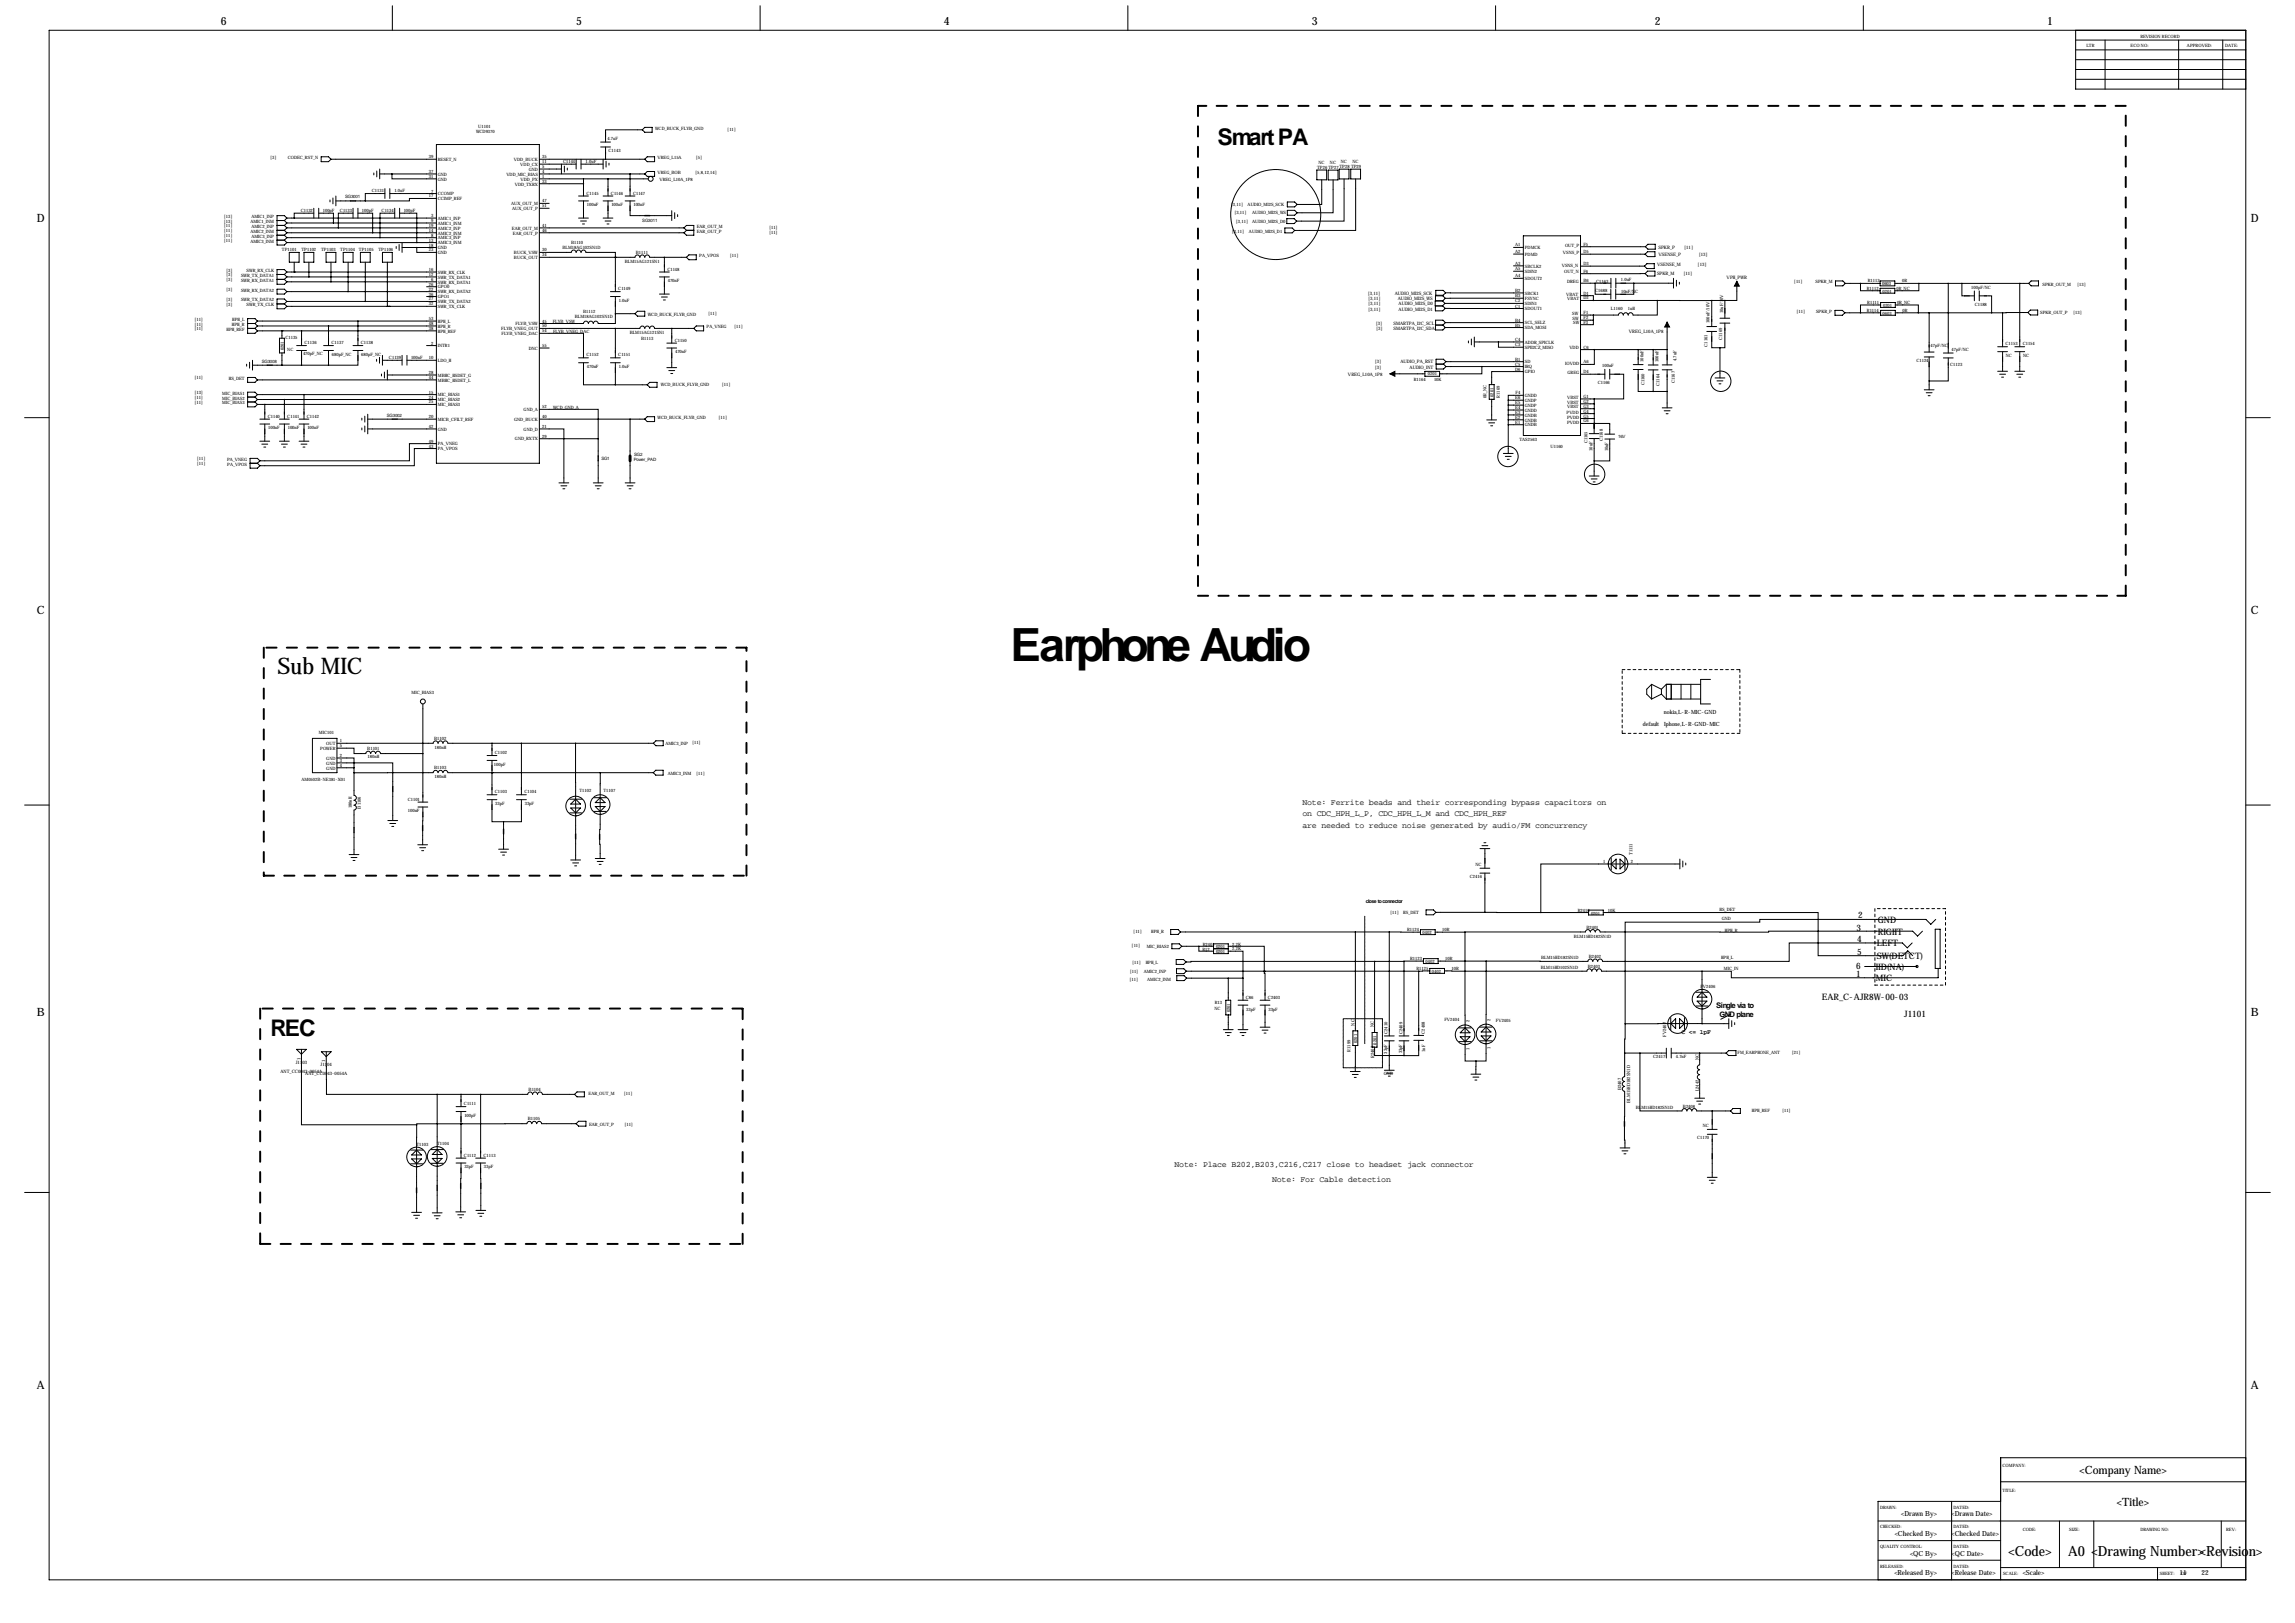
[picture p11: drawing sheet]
<svg xmlns="http://www.w3.org/2000/svg" width="1189mm" height="841mm" viewBox="0 0 1189 841" stroke-linecap="round" stroke-linejoin="round" font-family="sans-serif">
<defs><g id="words">
<text font-size="23.7" x="524" y="342">Earphone Audio</text>
<g font-size="11.9">
<text x="631" y="75">Smart PA</text>
<text x="144" y="349">Sub MIC</text>
<text x="140" y="536">REC</text>
</g>
<g font-size="7.3">
<text x="1040" y="806">&lt;Code&gt;</text>
<text x="1071" y="806">A0 &lt;Drawing Number&gt;&lt;Revision&gt;</text>
</g>
<g font-size="5.9">
<text x="114" y="13">6</text>
<text x="299" y="13">5</text>
<text x="489" y="13">4</text>
<text x="680" y="13">3</text>
<text x="857" y="13">2</text>
<text x="1061" y="13">1</text>
<text x="19" y="115">D</text>
<text x="1166" y="115">D</text>
<text x="19" y="318">C</text>
<text x="1166" y="318">C</text>
<text x="19" y="526">B</text>
<text x="1166" y="526">B</text>
<text x="19" y="719">A</text>
<text x="1166" y="719">A</text>
<text x="1077" y="763">&lt;Company Name&gt;</text>
<text x="1097" y="780">&lt;Title&gt;</text>
</g>
<g font-size="4.6">
<text x="963" y="476">2</text>
<text x="973" y="478">GND</text>
<text x="962" y="482">3</text>
<text x="973" y="484">RIGHT</text>
<text x="962" y="488">4</text>
<text x="972" y="490">LEFT</text>
<text x="962" y="495">5</text>
<text x="972" y="497">SW(DETCT)</text>
<text x="962" y="502">6</text>
<text x="972" y="502">HD(NA)</text>
<text x="962" y="506">1</text>
<text x="972" y="508">MIC</text>
<text x="944" y="518">EAR_C-AJR8W-00-03</text>
<text x="986" y="527">J1101</text>
</g>
<g font-size="4.3">
<text x="675" y="417">Note: Ferrite beads and their corresponding bypass capacitors on</text>
<text x="675" y="423">on CDC_HPH_L_P, CDC_HPH_L_M and CDC_HPH_REF</text>
<text x="675" y="429">are needed to reduce noise generated by audio/FM concurrency</text>
<text x="608" y="605">Note: Place B202,B203,C216,C217 close to headset jack connector</text>
<text x="659" y="612">Note: For Cable detection</text>
</g>
<g font-size="4">
<text x="889" y="522">Single via to</text>
<text x="891" y="527">GND plane</text>
</g>
<g font-size="3.6">
<text x="985" y="785">&lt;Drawn By&gt;</text>
<text x="1011" y="785">&lt;Drawn Date&gt;</text>
<text x="982" y="796">&lt;Checked By&gt;</text>
<text x="1011" y="796">&lt;Checked Date&gt;</text>
<text x="989" y="806">&lt;QC By&gt;</text>
<text x="1011" y="806">&lt;QC Date&gt;</text>
<text x="981" y="816">&lt;Released By&gt;</text>
<text x="1011" y="816">&lt;Release Date&gt;</text>
<text x="1048" y="816">&lt;Scale&gt;</text>
<text x="1129" y="816">11</text>
<text x="1141" y="816">22</text>
</g>
<text font-size="3.3" x="871" y="536">C &lt;= 1pF</text>
<g font-size="3">
<text x="862" y="370">nokia,L-R-MIC-GND</text>
<text x="851" y="376">default</text>
<text x="862" y="376">Iphone,L-R-GND-MIC</text>
</g>
<text font-size="2.6" x="707" y="468">close to connector</text>
<g font-size="2.4">
<text x="859" y="129">SPKR_P</text>
<text x="872" y="129">[11]</text>
<text x="858" y="138">VSENSE_M</text>
<text x="859" y="133">VSENSE_P</text>
<text x="879" y="138">[13]</text>
<text x="880" y="133">[13]</text>
<text x="858" y="142">SPKR_M</text>
<text x="872" y="142">[11]</text>
<text x="894" y="144">VPH_PWR</text>
<text x="708" y="153">[3,11]</text>
<text x="709" y="155">[3,11]</text>
<text x="722" y="153">AUDIO_MI2S_SCK</text>
<text x="724" y="155">AUDIO_MI2S_WS</text>
<text x="709" y="161">[3,11]</text>
<text x="709" y="158">[3,11]</text>
<text x="724" y="161">AUDIO_MI2S_D1</text>
<text x="724" y="158">AUDIO_MI2S_D0</text>
<text x="713" y="168">[3]</text>
<text x="713" y="171">[3]</text>
<text x="722" y="171">SMARTPA_I2C_SDA</text>
<text x="722" y="168">SMARTPA_I2C_SCL</text>
<text x="844" y="172">VREG_L10A_1P8</text>
<text x="712" y="188">[3]</text>
<text x="712" y="191">[3]</text>
<text x="725" y="188">AUDIO_PA_RST</text>
<text x="730" y="191">AUDIO_INT</text>
<text x="698" y="195">VREG_L10A_1P8</text>
<text x="153" y="551">J1103</text>
<text x="156" y="549" transform="rotate(-90 156 549)">1</text>
<text x="169" y="550" transform="rotate(-90 169 550)">1</text>
<text x="145" y="556">ANT_CC0043-0054A</text>
<text x="158" y="557">ANT_CC0043-0054A</text>
<text x="166" y="552">J1104</text>
</g>
<g font-size="2.3">
<text x="1109" y="19">REVISION RECORD</text>
<text x="1081" y="25">LTR</text>
<text x="1104" y="25">ECO NO:</text>
<text x="1133" y="25">APPROVED:</text>
<text x="1153" y="25">DATE:</text>
<text x="247" y="69">WCD9370</text>
<text x="248" y="66">U1101</text>
<text x="339" y="67">WCD_BUCK_FLYB_GND</text>
<text x="377" y="68">[11]</text>
<text x="315" y="73">4.7uF</text>
<text x="140" y="82">[3]</text>
<text x="149" y="82">CODEC_RST_N</text>
<text x="222" y="82">39</text>
<text x="227" y="83">RESET_N</text>
<text x="266" y="83">VDD_BUCK</text>
<text x="281" y="82">35</text>
<text x="315" y="79">C1143</text>
<text x="341" y="82">VREG_L15A</text>
<text x="360" y="82">[5]</text>
<text x="222" y="90">37</text>
<text x="270" y="86">VDD_CX</text>
<text x="274" y="88">GND</text>
<text x="281" y="90">4</text>
<text x="281" y="87">5</text>
<text x="281" y="85">11</text>
<text x="292" y="84">C1144</text>
<text x="303" y="84">1.0uF</text>
<text x="682" y="88">TP26TP27 TP28 TP29</text>
<text x="683" y="85">NC</text>
<text x="689" y="85">NC</text>
<text x="695" y="84">NC</text>
<text x="701" y="84">NC</text>
<text x="222" y="92">31</text>
<text x="227" y="94">GND</text>
<text x="227" y="91">GND</text>
<text x="262" y="91">VDD_MIC_BIAS</text>
<text x="270" y="94">VDD_PX</text>
<text x="281" y="92">1</text>
<text x="281" y="95">33</text>
<text x="341" y="90">VREG_BOB</text>
<text x="342" y="94">VREG_L10A_1P8</text>
<text x="360" y="90">[5,8,12,14]</text>
<text x="193" y="100">C1131</text>
<text x="204" y="100">1.0uF</text>
<text x="223" y="100">7</text>
<text x="227" y="101">CCOMP</text>
<text x="267" y="96">VDD_TXRX</text>
<text x="304" y="101">C1145</text>
<text x="316" y="101">C1146</text>
<text x="328" y="101">C1147</text>
<text x="179" y="103">SG3001</text>
<text x="222" y="102">17</text>
<text x="227" y="104">CCIMP_REF</text>
<text x="265" y="106">AUX_OUT_M</text>
<text x="281" y="105">47</text>
<text x="281" y="107">51</text>
<text x="304" y="107">100nF</text>
<text x="317" y="107">100nF</text>
<text x="328" y="107">100nF</text>
<text x="638" y="107">[3,11]</text>
<text x="646" y="107">AUDIO_MI2S_SCK</text>
<text x="116" y="113">[13]</text>
<text x="130" y="113">AMIC1_INP</text>
<text x="156" y="110">C1132</text>
<text x="167" y="110">100pF</text>
<text x="176" y="110">C1133</text>
<text x="188" y="110">100pF</text>
<text x="198" y="110">C1134</text>
<text x="209" y="110">100pF</text>
<text x="223" y="112">3</text>
<text x="227" y="114">AMIC1_INP</text>
<text x="265" y="109">AUX_OUT_P</text>
<text x="639" y="111">[3,11]</text>
<text x="649" y="111">AUDIO_MI2S_WS</text>
<text x="116" y="115">[13]</text>
<text x="116" y="118">[11]</text>
<text x="130" y="115">AMIC1_INM</text>
<text x="130" y="118">AMIC2_INP</text>
<text x="222" y="118">19</text>
<text x="223" y="115">9</text>
<text x="227" y="116">AMIC1_INM</text>
<text x="227" y="119">AMIC2_INP</text>
<text x="265" y="119">EAR_OUT_M</text>
<text x="281" y="118">41</text>
<text x="333" y="115">SG3011</text>
<text x="361" y="118">EAR_OUT_M</text>
<text x="398" y="119">[11]</text>
<text x="640" y="115">[3,11]</text>
<text x="649" y="115">AUDIO_MI2S_D0</text>
<text x="116" y="120">[11]</text>
<text x="116" y="123">[11]</text>
<text x="116" y="125">[11]</text>
<text x="130" y="121">AMIC2_INM</text>
<text x="130" y="126">AMIC3_INM</text>
<text x="130" y="123">AMIC3_INP</text>
<text x="222" y="125">13</text>
<text x="222" y="120">14</text>
<text x="223" y="123">8</text>
<text x="227" y="124">AMIC3_INP</text>
<text x="227" y="121">AMIC2_INM</text>
<text x="266" y="121">EAR_OUT_P</text>
<text x="281" y="120">46</text>
<text x="361" y="121">EAR_OUT_P</text>
<text x="398" y="121">[11]</text>
<text x="638" y="121">[3,11]</text>
<text x="647" y="120">AUDIO_MI2S_D1</text>
<text x="146" y="130">TP1101</text>
<text x="156" y="130">TP1102</text>
<text x="166" y="130">TP1103</text>
<text x="176" y="130">TP1104</text>
<text x="186" y="130">TP1105</text>
<text x="196" y="130">TP1106</text>
<text x="222" y="128">18</text>
<text x="222" y="130">23</text>
<text x="227" y="127">AMIC3_INM</text>
<text x="227" y="129">GND</text>
<text x="227" y="132">GND</text>
<text x="266" y="132">BUCK_VSW</text>
<text x="281" y="130">30</text>
<text x="291" y="129">BLM18AG102SN1D</text>
<text x="296" y="126">B1110</text>
<text x="329" y="132">B1111</text>
<text x="785" y="128">A1</text>
<text x="785" y="131">A2</text>
<text x="790" y="129">PDMCK</text>
<text x="810" y="131">VSNS_P</text>
<text x="811" y="128">OUT_P</text>
<text x="820" y="127">F5</text>
<text x="820" y="131">D5</text>
<text x="266" y="134">BUCK_OUT</text>
<text x="281" y="133">34</text>
<text x="324" y="136">BLM15AG121SN1</text>
<text x="362" y="133">PA_VPOS</text>
<text x="378" y="133">[11]</text>
<text x="785" y="137">A3</text>
<text x="790" y="133">PDMD</text>
<text x="820" y="137">D3</text>
<text x="117" y="141">[3]</text>
<text x="117" y="143">[3]</text>
<text x="125" y="143">SWR_TX_DATA1</text>
<text x="128" y="141">SWR_RX_CLK</text>
<text x="222" y="143">12</text>
<text x="222" y="140">16</text>
<text x="227" y="142">SWR_RX_CLK</text>
<text x="346" y="140">C1148</text>
<text x="785" y="140">A5</text>
<text x="785" y="144">A4</text>
<text x="790" y="139">SBCLK2</text>
<text x="790" y="141">SDIN2</text>
<text x="809" y="138">VSNS_N</text>
<text x="810" y="142">OUT_N</text>
<text x="820" y="141">F6</text>
<text x="117" y="146">[3]</text>
<text x="125" y="146">SWR_RX_DATA1</text>
<text x="222" y="148">26</text>
<text x="223" y="145">6</text>
<text x="227" y="147">SWR_RX_DATA1</text>
<text x="227" y="144">SWR_TX_DATA1</text>
<text x="227" y="149">GPO0</text>
<text x="346" y="146">470nF</text>
<text x="790" y="145">SDOUT2</text>
<text x="812" y="146">DREG</text>
<text x="820" y="146">B6</text>
<text x="827" y="146">C1163</text>
<text x="840" y="146">1.0uF</text>
<text x="929" y="147">[11]</text>
<text x="940" y="147">SPKR_M</text>
<text x="968" y="146">R1113</text>
<text x="975" y="148">0603</text>
<text x="985" y="146">0R</text>
<text x="1021" y="150">100pF/NC</text>
<text x="1058" y="148">SPKR_OUT_M</text>
<text x="1076" y="148">[13]</text>
<text x="117" y="151">[3]</text>
<text x="117" y="156">[3]</text>
<text x="125" y="151">SWR_RX_DATA2</text>
<text x="222" y="151">22</text>
<text x="222" y="156">27</text>
<text x="222" y="153">36</text>
<text x="227" y="152">SWR_RX_DATA2</text>
<text x="227" y="155">GPO1</text>
<text x="320" y="150">C1149</text>
<text x="785" y="151">B2</text>
<text x="785" y="154">B3</text>
<text x="790" y="153">SBCK1</text>
<text x="790" y="155">FSYNC</text>
<text x="811" y="153">VBAT</text>
<text x="812" y="156">VBAT</text>
<text x="820" y="155">D2</text>
<text x="820" y="153">D1</text>
<text x="826" y="151">C1688</text>
<text x="840" y="152">10nF/NC</text>
<text x="967" y="150">R1112</text>
<text x="975" y="152">0201</text>
<text x="982" y="150">0R_NC</text>
<text x="117" y="158">[3]</text>
<text x="125" y="156">SWR_TX_DATA2</text>
<text x="128" y="159">SWR_TX_CLK</text>
<text x="222" y="158">32</text>
<text x="227" y="157">SWR_TX_DATA2</text>
<text x="227" y="160">SWR_TX_CLK</text>
<text x="302" y="162">B1112</text>
<text x="320" y="156">1.0uF</text>
<text x="785" y="159">C1</text>
<text x="785" y="157">C2</text>
<text x="790" y="161">SDOUT1</text>
<text x="790" y="158">SDIN1</text>
<text x="835" y="161">L1160</text>
<text x="843" y="161">1uH</text>
<text x="967" y="161">R1114</text>
<text x="967" y="158">R1111</text>
<text x="975" y="159">0201</text>
<text x="983" y="158">0R_NC</text>
<text x="986" y="161">0R</text>
<text x="1023" y="158">C1188</text>
<text x="101" y="166">[11]</text>
<text x="120" y="166">HPH_L</text>
<text x="222" y="166">53</text>
<text x="227" y="167">HPH_L</text>
<text x="281" y="167">45</text>
<text x="286" y="167">FLYB_VSW</text>
<text x="298" y="165">BLM18AG102SN1D</text>
<text x="336" y="164">WCD_BUCK_FLYB_GND</text>
<text x="367" y="163">[11]</text>
<text x="785" y="167">B4</text>
<text x="814" y="163">SW</text>
<text x="815" y="166">SW</text>
<text x="820" y="168">F3</text>
<text x="820" y="163">F1</text>
<text x="820" y="165">F2</text>
<text x="886" y="167" transform="rotate(-90 886 167)">100nF/10V</text>
<text x="893" y="162" transform="rotate(-90 893 162)">10uF/10V</text>
<text x="931" y="162">[11]</text>
<text x="941" y="162">SPKR_P</text>
<text x="975" y="163">0603</text>
<text x="1057" y="163">SPKR_OUT_P</text>
<text x="1074" y="163">[13]</text>
<text x="101" y="169">[11]</text>
<text x="101" y="171">[11]</text>
<text x="117" y="171">HPH_REF</text>
<text x="120" y="169">HPH_R</text>
<text x="222" y="171">38</text>
<text x="222" y="168">48</text>
<text x="227" y="172">HPH_REF</text>
<text x="227" y="170">HPH_R</text>
<text x="260" y="171">FLYB_VNEG_OUT</text>
<text x="260" y="174">FLYB_VNEG_DAC</text>
<text x="267" y="168">FLYB_VSW</text>
<text x="281" y="170">50</text>
<text x="281" y="172">54</text>
<text x="287" y="173">FLYB_VNEG_DAC</text>
<text x="326" y="173">BLM15AG121SN1</text>
<text x="366" y="170">PA_VNEG</text>
<text x="380" y="170">[11]</text>
<text x="785" y="169">B5</text>
<text x="790" y="168">SCL_SELZ</text>
<text x="790" y="171">SDA_MOSI</text>
<text x="815" y="168">SW</text>
<text x="148" y="175">C1135</text>
<text x="158" y="178">C1136</text>
<text x="172" y="178">C1137</text>
<text x="187" y="178">C1138</text>
<text x="223" y="178">2</text>
<text x="227" y="180">INTR1</text>
<text x="281" y="180">55</text>
<text x="332" y="176">B1113</text>
<text x="350" y="177">C1150</text>
<text x="785" y="179">C3</text>
<text x="785" y="177">C4</text>
<text x="790" y="178">ADDR_SPICLK</text>
<text x="885" y="180" transform="rotate(-90 885 180)">C1161</text>
<text x="892" y="176" transform="rotate(-90 892 176)">C1169</text>
<text x="1000" y="180">47pF/NC</text>
<text x="1039" y="179">C1153</text>
<text x="1048" y="179">C1154</text>
<text x="147" y="181" transform="rotate(-90 147 181)">0201</text>
<text x="149" y="182">NC</text>
<text x="157" y="184">470pF_NC</text>
<text x="172" y="184">680pF_NC</text>
<text x="187" y="184">680pF_NC</text>
<text x="213" y="186">100nF</text>
<text x="274" y="181">DNC</text>
<text x="304" y="185">C1152</text>
<text x="320" y="185">C1151</text>
<text x="350" y="183">470nF</text>
<text x="790" y="181">SPII2CZ_MISO</text>
<text x="813" y="181">VDD</text>
<text x="820" y="181">C6</text>
<text x="1011" y="182">47pF/NC</text>
<text x="1039" y="185">NC</text>
<text x="1048" y="185">NC</text>
<text x="136" y="188">SG3008</text>
<text x="202" y="186">C1139</text>
<text x="222" y="186">10</text>
<text x="227" y="188">LDO_H</text>
<text x="304" y="191">470nF</text>
<text x="320" y="191">1.0uF</text>
<text x="785" y="189">C5</text>
<text x="785" y="192">D6</text>
<text x="785" y="187">B1</text>
<text x="790" y="191">IRQ</text>
<text x="790" y="188">SD</text>
<text x="811" y="189">IOVDD</text>
<text x="820" y="188">A6</text>
<text x="830" y="190">100nF</text>
<text x="851" y="187" transform="rotate(-90 851 187)">100nF</text>
<text x="859" y="188" transform="rotate(-90 859 188)">100nF</text>
<text x="869" y="187" transform="rotate(-90 869 187)">4.7uF</text>
<text x="993" y="188">C1124</text>
<text x="1010" y="190">C1123</text>
<text x="101" y="197">[11]</text>
<text x="119" y="197">HS_DET</text>
<text x="222" y="194">28</text>
<text x="222" y="196">44</text>
<text x="227" y="195">MBHC_HSDET_G</text>
<text x="227" y="198">MBHC_HSDET_L</text>
<text x="732" y="197">R1164</text>
<text x="740" y="194">0201</text>
<text x="743" y="197">10K</text>
<text x="790" y="193">GPIO</text>
<text x="812" y="194">GREG</text>
<text x="820" y="193">D4</text>
<text x="222" y="204">15</text>
<text x="342" y="200">WCD_BUCK_FLYB_GND</text>
<text x="374" y="200">[11]</text>
<text x="828" y="199">C1166</text>
<text x="852" y="200" transform="rotate(-90 852 200)">C1160</text>
<text x="860" y="200" transform="rotate(-90 860 200)">C1164</text>
<text x="868" y="199" transform="rotate(-90 868 199)">C1167</text>
<text x="101" y="204">[13]</text>
<text x="101" y="207">[11]</text>
<text x="101" y="209">[11]</text>
<text x="115" y="204">MIC_BIAS1</text>
<text x="115" y="207">MIC_BIAS2</text>
<text x="115" y="209">MIC_BIAS3</text>
<text x="222" y="206">24</text>
<text x="222" y="209">25</text>
<text x="227" y="205">MIC_BIAS1</text>
<text x="227" y="208">MIC_BIAS2</text>
<text x="770" y="206" transform="rotate(-90 770 206)">0R_NC</text>
<text x="774" y="206" transform="rotate(-90 774 206)">0201</text>
<text x="777" y="206" transform="rotate(-90 777 206)">R1169</text>
<text x="785" y="207">E6</text>
<text x="785" y="209">E5</text>
<text x="785" y="204">F4</text>
<text x="790" y="206">GNDD</text>
<text x="790" y="208">GNDP</text>
<text x="812" y="207">VBST</text>
<text x="812" y="209">VBST</text>
<text x="820" y="206">G1</text>
<text x="820" y="209">G2</text>
<text x="200" y="216">SG3002</text>
<text x="227" y="210">MIC_BIAS3</text>
<text x="271" y="213">GND_A</text>
<text x="281" y="212">52</text>
<text x="287" y="212">WCD_GND_A</text>
<text x="785" y="212">E4</text>
<text x="785" y="214">E3</text>
<text x="790" y="211">GNDP</text>
<text x="790" y="213">GNDD</text>
<text x="790" y="216">GNDB</text>
<text x="812" y="214">PVDD</text>
<text x="812" y="212">VBST</text>
<text x="820" y="211">G3</text>
<text x="820" y="214">G4</text>
<text x="139" y="216">C1140</text>
<text x="149" y="216">C1141</text>
<text x="159" y="216">C1142</text>
<text x="222" y="217">20</text>
<text x="222" y="222">42</text>
<text x="227" y="218">MICB_CFILT_REF</text>
<text x="266" y="218">GND_BUCK</text>
<text x="281" y="222">21</text>
<text x="281" y="217">40</text>
<text x="341" y="217">WCD_BUCK_FLYB_GND</text>
<text x="372" y="217">[11]</text>
<text x="785" y="217">E2</text>
<text x="785" y="219">E1</text>
<text x="790" y="218">GNDB</text>
<text x="790" y="221">GNDB</text>
<text x="812" y="217">PVDD</text>
<text x="812" y="220">PVDD</text>
<text x="820" y="216">G5</text>
<text x="820" y="219">G6</text>
<text x="139" y="222">100nF</text>
<text x="149" y="222">100nF</text>
<text x="159" y="222">100nF</text>
<text x="227" y="223">GND</text>
<text x="271" y="223">GND_D</text>
<text x="281" y="227">29</text>
<text x="838" y="227">16V</text>
<text x="222" y="232">43</text>
<text x="222" y="229">49</text>
<text x="227" y="233">PA_VPOS</text>
<text x="227" y="231">PA_VNEG</text>
<text x="267" y="228">GND_RXTX</text>
<text x="787" y="228">TAS2563</text>
<text x="803" y="232">U1160</text>
<text x="822" y="230" transform="rotate(-90 822 230)">C1165</text>
<text x="825" y="234" transform="rotate(-90 825 234)">10uF</text>
<text x="830" y="229" transform="rotate(-90 830 229)">C1168</text>
<text x="833" y="234" transform="rotate(-90 833 234)">10uF</text>
<text x="102" y="238">[11]</text>
<text x="118" y="239">PA_VNEG</text>
<text x="312" y="238">SG1</text>
<text x="328" y="239">Power_PAD</text>
<text x="329" y="236">SG2</text>
<text x="102" y="241">[11]</text>
<text x="118" y="241">PA_VPOS</text>
<text x="213" y="360">MIC_BIAS3</text>
<text x="165" y="380">MIC101</text>
<text x="225" y="383">B1102</text>
<text x="166" y="388">POWER</text>
<text x="169" y="386">OUT</text>
<text x="176" y="384">1</text>
<text x="176" y="387">5</text>
<text x="190" y="388">B1101</text>
<text x="225" y="388">180nH</text>
<text x="345" y="386">AMIC3_INP</text>
<text x="358" y="386">[11]</text>
<text x="169" y="394">GND</text>
<text x="176" y="392">2</text>
<text x="176" y="395">3</text>
<text x="190" y="393">180nH</text>
<text x="256" y="391">C1102</text>
<text x="169" y="396">GND</text>
<text x="169" y="399">GND</text>
<text x="176" y="397">4</text>
<text x="225" y="398">B1103</text>
<text x="256" y="397">100pF</text>
<text x="346" y="401">AMIC3_INM</text>
<text x="361" y="401">[11]</text>
<text x="156" y="405">AM0502B-NE381-X01</text>
<text x="225" y="403">180nH</text>
<text x="256" y="411">C1103</text>
<text x="272" y="411">C1104</text>
<text x="300" y="410">T1102</text>
<text x="313" y="410">T1107</text>
<text x="182" y="419" transform="rotate(-90 182 419)">180nH</text>
<text x="187" y="419" transform="rotate(-90 187 419)">B1106</text>
<text x="211" y="415">C1101</text>
<text x="257" y="417">33pF</text>
<text x="272" y="417">33pF</text>
<text x="211" y="421">100nF</text>
<text x="846" y="443" transform="rotate(-90 846 443)">T1111</text>
<text x="764" y="449">NC</text>
<text x="830" y="447">1</text>
<text x="845" y="447">2</text>
<text x="761" y="455">C2416</text>
<text x="720" y="473">[11]</text>
<text x="727" y="473">HS_DET</text>
<text x="817" y="472">R2410</text>
<text x="824" y="474">0201</text>
<text x="833" y="472">10K</text>
<text x="891" y="472">HS_DET</text>
<text x="892" y="477">GND</text>
<text x="587" y="483">[11]</text>
<text x="596" y="483">HPH_R</text>
<text x="729" y="482">R1124</text>
<text x="737" y="484">0402</text>
<text x="747" y="482">10R</text>
<text x="815" y="486">BLM15HD182SN1D</text>
<text x="822" y="481">B2401</text>
<text x="894" y="483">HPH_R</text>
<text x="586" y="491">[11]</text>
<text x="594" y="491">MIC_BIAS2</text>
<text x="623" y="490">R2401</text>
<text x="630" y="491">0201</text>
<text x="638" y="490">2.2K</text>
<text x="623" y="492">R12</text>
<text x="630" y="494">0201</text>
<text x="638" y="492">2.2K</text>
<text x="730" y="497">R1123</text>
<text x="749" y="497">10R</text>
<text x="798" y="497">BLM15HD182SN1D</text>
<text x="823" y="496">B2402</text>
<text x="892" y="497">HPH_L</text>
<text x="586" y="499">[11]</text>
<text x="593" y="499">HPH_L</text>
<text x="734" y="502">R1125</text>
<text x="738" y="499">0402</text>
<text x="742" y="504">0402</text>
<text x="752" y="502">10R</text>
<text x="798" y="502">BLM15HD102SN1D</text>
<text x="823" y="501">B2403</text>
<text x="893" y="503">MIC_IN</text>
<text x="585" y="508">[11]</text>
<text x="585" y="504">[11]</text>
<text x="592" y="504">AMIC2_INP</text>
<text x="594" y="508">AMIC2_INM</text>
<text x="881" y="512">FV2406</text>
<text x="629" y="520">R13</text>
<text x="645" y="517">C86</text>
<text x="657" y="517">C2403</text>
<text x="629" y="523">NC</text>
<text x="637" y="524" transform="rotate(-90 637 524)">0201</text>
<text x="646" y="523">33pF</text>
<text x="657" y="523">33pF</text>
<text x="702" y="531" transform="rotate(-90 702 531)">NC</text>
<text x="712" y="532" transform="rotate(-90 712 532)">NC</text>
<text x="748" y="529">FV2404</text>
<text x="761" y="529" transform="rotate(-90 761 529)">2</text>
<text x="772" y="529" transform="rotate(-90 772 529)">2</text>
<text x="775" y="529">FV2405</text>
<text x="719" y="536" transform="rotate(-90 719 536)">C2410</text>
<text x="727" y="536" transform="rotate(-90 727 536)">C2409</text>
<text x="738" y="535" transform="rotate(-90 738 535)">C2408</text>
<text x="863" y="537" transform="rotate(-90 863 537)">FV2407</text>
<text x="700" y="545" transform="rotate(-90 700 545)">R1199</text>
<text x="703" y="540" transform="rotate(-90 703 540)">0201</text>
<text x="713" y="541" transform="rotate(-90 713 541)">0201</text>
<text x="719" y="546" transform="rotate(-90 719 546)">33pF</text>
<text x="726" y="546" transform="rotate(-90 726 546)">33pF</text>
<text x="738" y="545" transform="rotate(-90 738 545)">1nF</text>
<text x="761" y="544" transform="rotate(-90 761 544)">1</text>
<text x="772" y="543" transform="rotate(-90 772 543)">1</text>
<text x="712" y="548" transform="rotate(-90 712 548)">R2403</text>
<text x="856" y="548">C2417</text>
<text x="868" y="548">4.7nF</text>
<text x="880" y="549" transform="rotate(-90 880 549)">NC</text>
<text x="900" y="546">FM_EARPHONE_ANT</text>
<text x="928" y="546">[21]</text>
<text x="717" y="557">GND</text>
<text x="274" y="565">B1104</text>
<text x="305" y="567">EAR_OUT_M</text>
<text x="323" y="567">[11]</text>
<text x="840" y="565" transform="rotate(-90 840 565)">B2407</text>
<text x="880" y="565" transform="rotate(-90 880 565)">L2442</text>
<text x="240" y="572">C1111</text>
<text x="844" y="571" transform="rotate(-90 844 571)">BLM15HD182SN1D</text>
<text x="847" y="574">BLM15HD182SN1D</text>
<text x="872" y="574">B2408</text>
<text x="908" y="576">HPH_REF</text>
<text x="241" y="579">100pF</text>
<text x="273" y="580">B1105</text>
<text x="923" y="576">[11]</text>
<text x="305" y="583">EAR_OUT_P</text>
<text x="323" y="583">[11]</text>
<text x="882" y="584">NC</text>
<text x="216" y="593">T1103</text>
<text x="226" y="593">T1104</text>
<text x="879" y="590">C1170</text>
<text x="240" y="599">C1112</text>
<text x="250" y="599">C1113</text>
<text x="241" y="605">33pF</text>
<text x="251" y="605">33pF</text>
<text x="1037" y="760">COMPANY:</text>
<text x="1037" y="773">TITLE:</text>
<text x="974" y="781">DRAWN:</text>
<text x="1012" y="781">DATED:</text>
<text x="974" y="792">CHECKED:</text>
<text x="1012" y="792">DATED:</text>
<text x="1048" y="793">CODE:</text>
<text x="1072" y="793">SIZE:</text>
<text x="1109" y="793">DRAWING NO:</text>
<text x="1153" y="793">REV:</text>
<text x="974" y="802">QUALITY CONTROL:</text>
<text x="1012" y="802">DATED:</text>
<text x="974" y="812">RELEASED:</text>
<text x="1012" y="812">DATED:</text>
<text x="1038" y="816">SCALE:</text>
<text x="1119" y="816">SHEET:</text>
<text x="1130" y="816">OF</text>
</g>
</g></defs>
<g fill="none" stroke="#000" stroke-width=".52">
<path d="M25 16h1138v802h-1138zM203 3v13M394 3v13M584 3v13M775 3v13M965 3v13M1075 16v30h88M1075 31h88M1075 21h88M1075 26h88M1075 36h88M1090 21v25"/>
<path d="M1129 21v25M1151 21v25M1075 41h88M226 75h53v165h-53zM311 76h5M311 74h5M314 76v6M333 67h-19v7M334 66h4v3h-4l-1-2zM166 81h4l1 1-1 2h-4zM171 82h55M194 90v1"/>
<path d="M195 89v3M197 90h29M197 88v5M199 98v5M202 98v5M203 90v3h23M279 93h57M279 90h55M279 88h12M279 85h19M279 95h23M279 82h55"/>
<path d="M291 85v5M292 86v3M294 87v1M298 82v6M301 85h11M301 82v6M302 93v9M312 82v6M314 83v4M315 93v9M315 85v1M326 90v12"/>
<path d="M334 90l1-1h4v2h-4zM335 81h4v3h-4l-1-2zM682 88h5v5h-5zM685 93v13h-13M688 88h5v5h-5zM691 93v17h-19M694 88h5v5h-5zM696 93v22h-24M700 88h5v5h-5zM702 93v26h-31M144 114h3M144 117h3"/>
<path d="M144 119h3M147 114l2 1M147 117l2 1M147 119l2 2M149 113h77M149 115h77M149 118h77M149 113l-2-1h-3v15h3l2-1M149 113l-2 1M149 115l-2 2M149 118l-2 1M163 110h-11v3"/>
<path d="M163 108v5M165 110h8v5M165 108v5M171 104v1M172 103v3M174 104h8M174 102v5M183 110h-8v8M183 108v5M184 104h5M185 110h8v11M185 108v5"/>
<path d="M199 100h-10v4M202 100h24M204 110h-7v13M204 108v5M207 110h9v16M207 108v5M226 103h-14v1h-23M279 118h75M279 105h5M279 108h5M300 113h5M300 104h5"/>
<path d="M300 102h5M301 114h3M302 116h1M302 104v9M312 113h5M312 104h5M312 102h5M313 114h3M314 116h1M315 104v9M324 104h5M324 102h5"/>
<path d="M326 104v8h8M337 112h11M348 109v5M350 110v3M351 111v1M354 118l2-1h3v5h-3l-2-1M354 118l2 1M356 119h3M356 119l-2 2M666 118h3l2 1-2 2h-3zM667 113h3l2 2-2 1h-3zM667 109h4l1 1-1 1h-4z"/>
<path d="M667 105h4l1 1-1 1h-4zM144 122h3M144 124h3M147 122l2 1M147 124l2 2M149 123h77M149 126h77M149 121h77M149 121l-2 1M149 123l-2 1M150 131h5v5h-5zM152 136v5"/>
<path d="M157 131h6v5h-6zM160 136v7M169 131h5v5h-5zM171 136v10M178 131h5v5h-5zM180 136v15M187 131h5v5h-5zM189 136v20M198 131h5v5h-5zM201 136v23h1M205 128v1M207 127v3"/>
<path d="M208 128h18M208 126v5M216 128v3h10M279 131h17a1.3 1.3 0 0 1 1-1 1.3 1.3 0 0 1 1 1 1.3 1.3 0 0 1 2-1 1.3 1.3 0 0 1 1 1 1.3 1.3 0 0 1 1-1 1.3 1.3 0 0 1 2 1h15v2M279 133h50a1.3 1.3 0 0 1 1-1 1.3 1.3 0 0 1 1 1 1.3 1.3 0 0 1 2-1 1.3 1.3 0 0 1 1 1 1.3 1.3 0 0 1 1-1 1.3 1.3 0 0 1 2 1h19M279 121h75M319 133h.1M319 133v18M344 133v8M357 132h4v3h-4l-1-2zM784 128h5M784 132h5"/>
<path d="M784 138h5M789 122h30v104h-30zM819 128h33M819 132h33M819 138h33M852 132l1-2h4v3h-4zM853 137h4v2h-4l-1-1zM854 127h3v2h-3l-2-1zM144 150h3l2 1-2 1h-3zM144 142h3M144 145h3M144 157h3"/>
<path d="M147 142l2 1M147 145l2 1M147 157l2 2M149 146h77M149 143h77M149 141h77M149 151h77M149 156h77M149 159h77M149 141l-2-1h-3v7h3l2-1M149 156l-2-1h-3v5h3l2-1M149 141l-2 1"/>
<path d="M149 143l-2 2M149 156l-2 1M152 141h.1M221 149h5M221 154h5M316 151h5M316 154h5M319 154v8M342 143h5M342 141h5M342 152h5M343 154h3"/>
<path d="M344 155h1M344 143v9M744 158v3h3l2-1M744 150h4l1 2-1 1h-4zM747 156l2 1M749 157h40M749 157l-2 1M749 160h40M749 155l-2-2h-3v3M749 155l-2 1h-4v2h4l2 2M749 152h40M784 140h5"/>
<path d="M784 144h5M789 154l-40 1M819 156h40M819 153h6v3M819 147h15M826 147v5h8M834 150v5M834 144v5M837 150v5M837 147h30M837 144v5M846 147v5h-9"/>
<path d="M852 142h-33M852 142l1-2h4v3h-4zM859 156v7h-13a1.3 1.3 0 0 0-1-1 1.3 1.3 0 0 0-2 1 1.3 1.3 0 0 0-1-1 1.3 1.3 0 0 0-1 1 1.3 1.3 0 0 0-1-1 1.3 1.3 0 0 0-2 1h-19M859 156h28M867 144v5M868 145v3M870 146v1M887 156v13M887 156h7M894 156v9M900 146v10h-6M951 146h4l1 1-1 1h-4z"/>
<path d="M956 147h18M964 147v4h10M974 146h8v2h-8zM974 149h8v3h-8zM974 158h-10v4M974 157h8v2h-8zM982 147h69M982 158h12v4M994 147v4h-12M1009 147v36M1016 147v6h7M1023 151v5"/>
<path d="M1025 153h7v9M1025 151v5M1046 147v33M1051 147l1-1h4v2h-4zM128 168h4M128 170h4M132 168l1 1M132 170l1 1M133 171h93M133 169h93M133 166h93M133 166l-1-1h-4v8h4l1-2"/>
<path d="M133 166l-1 2M133 169l-1 1M145 175h2v8h-2zM146 171h.1M146 171v4M154 179h5M156 171v8M168 179h5M170 169v10M183 179h5M185 166v13M221 179h5"/>
<path d="M279 173h23v12M279 170h52M319 162v6h-9a1.3 1.3 0 0 0-1-2 1.4 1.4 0 0 0-2 2 1.3 1.3 0 0 0-1-2 1.3 1.3 0 0 0-1 2 1.3 1.3 0 0 0-1-2 1.4 1.4 0 0 0-2 2h-23M319 170v15M319 162h10M329 162l1-1h4v3h-4zM331 170a1.3 1.3 0 0 1 2-1 1.3 1.3 0 0 1 1 1M334 170a1.3 1.3 0 0 1 1-1 1.3 1.3 0 0 1 2 1M337 170a1.3 1.3 0 0 1 1-1 1.3 1.3 0 0 1 1 1h20M345 178h6M348 170v8M359 170l2-1h3v2h-3z"/>
<path d="M744 168h3M747 168l2 2M749 170h40M749 167h40M749 167l-2-1h-3v5h3l2-1M749 167l-2 1M761 177v1M762 176v3M764 177h25M764 175v5M776 177v3h13M819 166h6"/>
<path d="M825 166v2h-6M825 163v3M864 167v22M884 169h5M884 172h5M887 172v8h4M891 167h5M891 165h5M894 167v13h-3M951 161h3l2 1-2 1h-3zM956 162h18M974 161h8v2h-8z"/>
<path d="M982 162h55M999 162v20M1035 180h5M1037 162v18M1044 180h5M1050 162h-13M1050 162l2-1h4v2h-4zM128 189v1M128 196h4l1 1-1 1h-4zM129 188v3M131 189h7M131 187v5"/>
<path d="M133 197h93M141 189h29M146 183v6M154 182h5M156 182v7M168 182h5M170 182v7M183 182h5M185 182v7h-15M195 186v1M197 185v3M198 194v1"/>
<path d="M198 187h10M198 184v5M199 193v3M201 194h25M201 192v5M208 184v5M211 187h15M211 184v5M279 180h5M300 185h5M300 188h5M302 188v11h17"/>
<path d="M316 185h5M316 188h5M319 188v11M319 199h16M337 198h3v3h-3l-2-2zM345 180h6M345 190h6M346 192h4M347 193h1M348 180v10M720 194h18M738 192h8v3h-8z"/>
<path d="M744 189h4M748 189l1 1M749 187h40M749 187l-1 2M749 187l-1-1h-4v5h4l1-1M749 190h40M768 190v4h-22M771 199h3v8h-3zM789 192h-16v7M819 181h45M819 194h12M826 181v8h-7"/>
<path d="M831 191v5M834 194h7v13h-15M834 191v5M846 189h5M846 191h5M849 181v8M849 191v12h7M854 192h5M854 189h5M856 192v11M856 181v8M861 192h5"/>
<path d="M861 189h5M864 192v19M888 196h6M889 197h4M890 199h1M891 180v16M997 182h5M997 185h5M999 185v17M1007 183h5M1007 185h5M1009 185v12h-10"/>
<path d="M1035 192h5M1035 182h5M1036 194h3M1037 195h1M1037 182v10M1044 192h5M1044 182h5M1045 194h3M1046 195h1M1046 182v10M13 216h12M128 206h4"/>
<path d="M128 208h4M132 206l1 1M132 208l1 1M133 204h93M133 207h93M133 209h93M133 204l-1-1h-4v8h4l1-2M133 204l-1 2M133 207l-1 1M135 217h5M135 220h5M137 209v8"/>
<path d="M137 220v9M145 217h5M145 220h5M147 207v10M147 220v9M155 217h5M155 220h5M157 204v13M157 220v9M187 217v1M189 216v3M190 217h13"/>
<path d="M190 215v10M206 217h20M279 212h31v15M279 217h55M326 217v19M334 217l1-1h4v2h-4zM770 218h5M771 219h3M773 207v11M781 207h8M781 210h8M781 212h8"/>
<path d="M781 215h8M781 217h8M781 220h8M781 207v28M789 205h-8v2M819 207h7M819 209h7M819 212h7M819 214h7M819 217h7M819 219h7M826 219v6"/>
<path d="M826 219h.1M826 219h8v6M826 207v12M856 203h8M861 211h5M862 213h3M863 214h1M997 202h5M998 203h3M999 205h1M1163 216h13M130 240h3"/>
<path d="M133 240l2 1M135 239l-2 1M135 239l-2-2h-3v5h3l2-1M135 229h5M136 230h3M137 232h1M145 229h5M146 230h3M147 232h1M155 229h5M156 230h3M157 232h1"/>
<path d="M187 222v1M189 221v3M190 222h36M226 230h-14v9h-77M226 232h-11v9h-80M279 222h13v28M279 227h31M310 227v9M310 239v11M326 239v11M772 221h1M779 235h5"/>
<path d="M780 236h3M781 238h1M823 227h5M823 225h5M826 227v20M831 225h5M831 227h5M834 227v12h-8M290 250h5M291 252h3M292 253h1M307 250h5"/>
<path d="M308 252h3M309 253h1M324 250h5M325 252h3M326 253h1M823 247h5M824 248h3M825 250h1M856 354l5 3M856 354v8M856 354l-3 3v3l3 2M861 357v3"/>
<path d="M861 360l-5 2M861 360l2 2M863 354v8M863 354h18M863 354l-2 3M866 354v8M871 354v8M876 354v8M886 352h-5v13h5M219 365v50M863 362h18M162 382h13v18h-13z"/>
<path d="M175 385h49a1.3 1.3 0 0 1 2-1 1.3 1.3 0 0 1 1 1 1.3 1.3 0 0 1 1-1 1.3 1.3 0 0 1 1 1 1.3 1.3 0 0 1 2-1 1.3 1.3 0 0 1 1 1h106M175 388h8v2h6a1.3 1.3 0 0 1 2-1 1.3 1.3 0 0 1 1 1 1.3 1.3 0 0 1 1-1 1.3 1.3 0 0 1 2 1 1.3 1.3 0 0 1 1-1 1.3 1.3 0 0 1 1 1h22M175 393h8v5M175 395h28v12M175 398h8M183 398v14a1.3 1.3 0 0 1 2 1 1.4 1.4 0 0 1-2 2 1.3 1.3 0 0 1 2 1 1.3 1.3 0 0 1-2 1 1.3 1.3 0 0 1 2 1 1.4 1.4 0 0 1-2 2v9M252 391h5M252 394h5M255 385v6M255 394v18M270 385v27M298 385v47"/>
<path d="M338 385l2-1h4v2h-4zM13 417h12M203 410v15M217 415h5M217 418h5M219 418v10M252 412h5M252 414h5M255 400h.1M255 414v12h6M268 412h5M268 414h5"/>
<path d="M270 414v12h-9M295 414h6M296 416l2-2 3 2zM296 419h5l-3 2zM308 413h6M308 416l3-3 2 3zM308 418h5l-2 2zM311 400v32M338 400h-106a1.3 1.3 0 0 0-1-1 1.3 1.3 0 0 0-2 1 1.3 1.3 0 0 0-1-1 1.3 1.3 0 0 0-1 1 1.3 1.3 0 0 0-1-1 1.3 1.3 0 0 0-2 1h-41M338 400l2-1h4v3h-4zM1163 417h13M183 431v12"/>
<path d="M201 425h5M202 427h3M203 428h1M216 438h5M217 439h3M219 430v8M258 440h5M261 426v3M261 432v8M295 421h6M298 435v10M298 423h1"/>
<path d="M308 420h6M311 435v10M311 422h.1M767 440h5M768 438h3M769 437h1M769 440v10M181 443h5M182 444h3M183 446h1M218 441h1M259 441h3"/>
<path d="M260 443h1M296 445h5M297 447h3M298 448h1M308 445h5M309 446h3M310 448h1M767 452h5M767 450h5M769 452v21M833 447v1M835 444v7"/>
<path d="M835 448l2-3v5zM839 445l3 3-3 2zM842 444v7M870 448h-72v25M870 445v5M872 446v3M873 447v1M739 471h4l1 2-1 1h-4zM744 473h25M769 473h29M798 473h25M823 471h8v3h-8z"/>
<path d="M831 473h111v22h29M1003 476l-3 3-2-3h-86v2h-70v52M606 481h4l2 2-2 1h-4zM607 489h4l1 1-1 1h-4zM609 497h4l1 1-1 2h-4zM612 483h108M612 490h17M621 490v3h8M629 489h7v5h-7zM629 491h7M636 490h19v13M636 493h8v14"/>
<path d="M702 483v51M712 498h-98M712 498h15M712 498v37M720 483h16M720 483v54M727 498v39M736 482h7v2h-7zM737 498h-10M737 497h8v2h-8zM743 483h16M745 498h25"/>
<path d="M759 483v67h6M770 498v52h-5M972 495h14l2-3 3 3M991 488l-3 3-3-3h-58v10h-97a1.3 1.3 0 0 0-1-1 1.3 1.3 0 0 0-1 1 1.3 1.3 0 0 0-2-1 1.3 1.3 0 0 0-1 1 1.3 1.3 0 0 0-1-1 1.3 1.3 0 0 0-1 1h-53M996 482l-3 3-2-3-162 1a1.3 1.3 0 0 0-1-1 1.3 1.3 0 0 0-2 1 1.3 1.3 0 0 0-1-1 1.3 1.3 0 0 0-1 1 1.3 1.3 0 0 0-1-1 1.3 1.3 0 0 0-2 1h-62M1002 481h3v21h-3zM609 502h4l2 1-2 1h-4zM610 505h3l2 2-2 1h-3zM615 503h120M615 507h29M635 518h3v8h-3zM636 507v11"/>
<path d="M641 518h5M644 507v11M653 518h5M655 503v15M655 503h.1M735 503v33M741 503h-6M741 502h7v2h-7zM748 503h74a1.3 1.3 0 0 1 1-1 1.3 1.3 0 0 1 2 1 1.3 1.3 0 0 1 1-1 1.3 1.3 0 0 1 1 1 1.3 1.3 0 0 1 1-1 1.3 1.3 0 0 1 2 1h52M879 514h6M879 519h5l-2 2zM882 503v27"/>
<path d="M882 514l2 3h-5zM966 501h27M1004 502v4h-107v-3h-15M634 533h5M635 535h3M636 536h1M636 526v7M641 521h5M641 533h5M642 535h3M643 536h1M644 521v12"/>
<path d="M653 521h5M653 532h5M654 534h3M655 535h1M655 521v11M701 534h2v8h-2zM711 535h2v7h-2zM717 537h5M717 539h5M720 539v15M725 537h5M725 539h5"/>
<path d="M727 539v8M732 536h5M732 539h5M735 539v8h-8M756 532h6M756 540h6M756 535l3-3 2 3zM756 537h5l-2 3zM767 532h6M767 539h6M767 537h5l-2 2zM770 532l2 3h-5z"/>
<path d="M842 530v15M865 527v6M865 530l3-2v5zM870 528l3 2-3 3zM873 527v6M874 530v1M879 521h6M882 523h.1M882 530h-40M882 530h14M896 528v5M896 525l-5 3"/>
<path d="M897 529v3M899 530v1M154 544h5l-3 2zM156 544v39h60M166 545h6l-3 2zM169 545v22h57M700 555h5M701 557h3M702 558h1M702 542v13M712 542v5h8M717 554h5"/>
<path d="M718 556h3M719 557h1M720 547h.1M720 547h7M758 541h1M762 556h5M763 558h3M764 559h1M765 550v6M769 541h1M842 545v13a1.3 1.3 0 0 0-2 1 1.3 1.3 0 0 0 2 1 1.3 1.3 0 0 0-2 1 1.4 1.4 0 0 0 2 2 1.3 1.3 0 0 0-2 1 1.3 1.3 0 0 0 2 1v16M842 545h21"/>
<path d="M850 545v30h21a1.3 1.3 0 0 1 2-1 1.3 1.3 0 0 1 1 1 1.3 1.3 0 0 1 1-1 1.3 1.3 0 0 1 1 1 1.3 1.3 0 0 1 2-1 1.3 1.3 0 0 1 1 1h17M863 543v5M866 543v5M866 545h28M880 545v7a1.3 1.3 0 0 0-1 1 1.3 1.3 0 0 0 1 1 1.3 1.3 0 0 0-1 1 1.3 1.3 0 0 0 1 2 1.3 1.3 0 0 0-1 1 1.3 1.3 0 0 0 1 1v10M894 545l1-1h4v3h-4zM226 567h47a1.3 1.3 0 0 1 2-1 1.3 1.3 0 0 1 1 1 1.3 1.3 0 0 1 1-1 1.3 1.3 0 0 1 1 1 1.3 1.3 0 0 1 2-1 1.3 1.3 0 0 1 1 1h17M226 567v47M236 573h5M236 576h5M239 567v6M239 576v24"/>
<path d="M249 567v33M298 567l1-1h4v2h-4zM878 569h5M879 570h3M880 572h1M887 575v10M896 575l2-1h4v3h-4zM213 596h6M213 598l3-2 2 2zM216 583v32M223 595h7M224 598l2-3 3 3z"/>
<path d="M236 600h5M239 582h-23v1M239 582h.1M246 600h6M298 582h-17a1.3 1.3 0 0 0-2-1 1.3 1.3 0 0 0-1 1 1.3 1.3 0 0 0-1-1 1.3 1.3 0 0 0-2 1 1.3 1.3 0 0 0-1-1 1.3 1.3 0 0 0-1 1h-34M300 581h4v2h-4l-2-1zM839 595h5M840 596h3M841 598h1M842 583v12M884 588h6M884 585h6"/>
<path d="M887 588v10M13 618h12M213 603h6M213 600h5l-2 3zM216 618v10M216 604h.1M223 603h7M224 600h5l-3 3zM226 617v11M226 604h1M236 602h5M239 616v12"/>
<path d="M239 602v11M246 602h6M249 602v11M249 616v11M884 610h6M885 611h3M886 613h1M887 600v10M1163 618h13M213 628h5M214 629h3M215 631h1"/>
<path d="M224 628h5M225 630h3M226 631h1M236 628h5M237 629h3M238 631h1M247 627h5M248 628h3M249 630h1M1163 755h-127v63M1011 778v40M1036 768h127"/>
<path d="M1036 778h-63v40M973 788h190M973 798h63M1067 788v24M1085 788v24M1151 788v24M973 808h63M1036 812h127M1118 812v6"/>
<circle cx="337" cy="93" r="1.3"/>
<circle cx="661" cy="111" r="23"/>
<circle cx="891" cy="197" r="5"/>
<circle cx="781" cy="236" r="5"/>
<circle cx="826" cy="246" r="5"/>
<circle cx="219" cy="363" r="1.3"/>
<circle cx="298" cy="418" r="5"/>
<circle cx="311" cy="417" r="5"/>
<circle cx="838" cy="448" r="5"/>
<circle cx="882" cy="518" r="5"/>
<circle cx="993" cy="501" r=".6"/>
<circle cx="759" cy="536" r="5"/>
<circle cx="770" cy="536" r="5"/>
<circle cx="869" cy="530" r="5"/>
<circle cx="216" cy="599" r="5"/>
<circle cx="226" cy="599" r="5"/>
</g>
<path d="M621 55v254M1101 55h-480M621 309h480M1101 309v-254M137 335v119M387 335h-250M137 454h250M387 454v-119M135 522v122M385 522h-250M135 644h250M385 644v-122" fill="none" stroke="#000" stroke-width="1" stroke-dasharray="5.3 5.3"/>
<path d="M707 475v66M696 528h20M716 528v25M696 553v-25M716 553h-20" fill="none" stroke="#000" stroke-width=".52" stroke-dasharray=".4 .4"/>
<path d="M840 347h61M901 347v33M840 380v-33M901 380h-61M971 471v39M1008 471h-37M971 510h37M1008 510v-39" fill="none" stroke="#000" stroke-width=".52" stroke-dasharray="1.4 1.4"/>
<g fill="none" stroke="#000" stroke-width=".76">
<path d="M182 104h2M334 112h3M138 189h3M203 217h3M310 236v3M203 407v3M183 429v2M219 428v2M261 429v3M298 432v3M311 432v3M842 581v2"/>
<path d="M887 598v2M216 615v3M226 614v3M239 613v3M249 613v3"/>
</g>
<path d="M326 236v3" fill="none" stroke="#000" stroke-width="1.5"/>
<path d="M900 146l1 2h-3zM864 167l1 2h-3zM720 194l3-2v3z" fill="#000" stroke="#000" stroke-width=".52"/>
<path d="M157 204a.5 .5 0 0 0 1 0 .5 .5 0 0 0-1 0zM858 156a.5 .5 0 0 0 1 0 .5 .5 0 0 0-1 0zM893 156a.5 .5 0 0 0 1 0 .5 .5 0 0 0-1 0z" fill="#000" stroke="#000" stroke-width=".63"/>
<use href="#words"/>
</svg>
